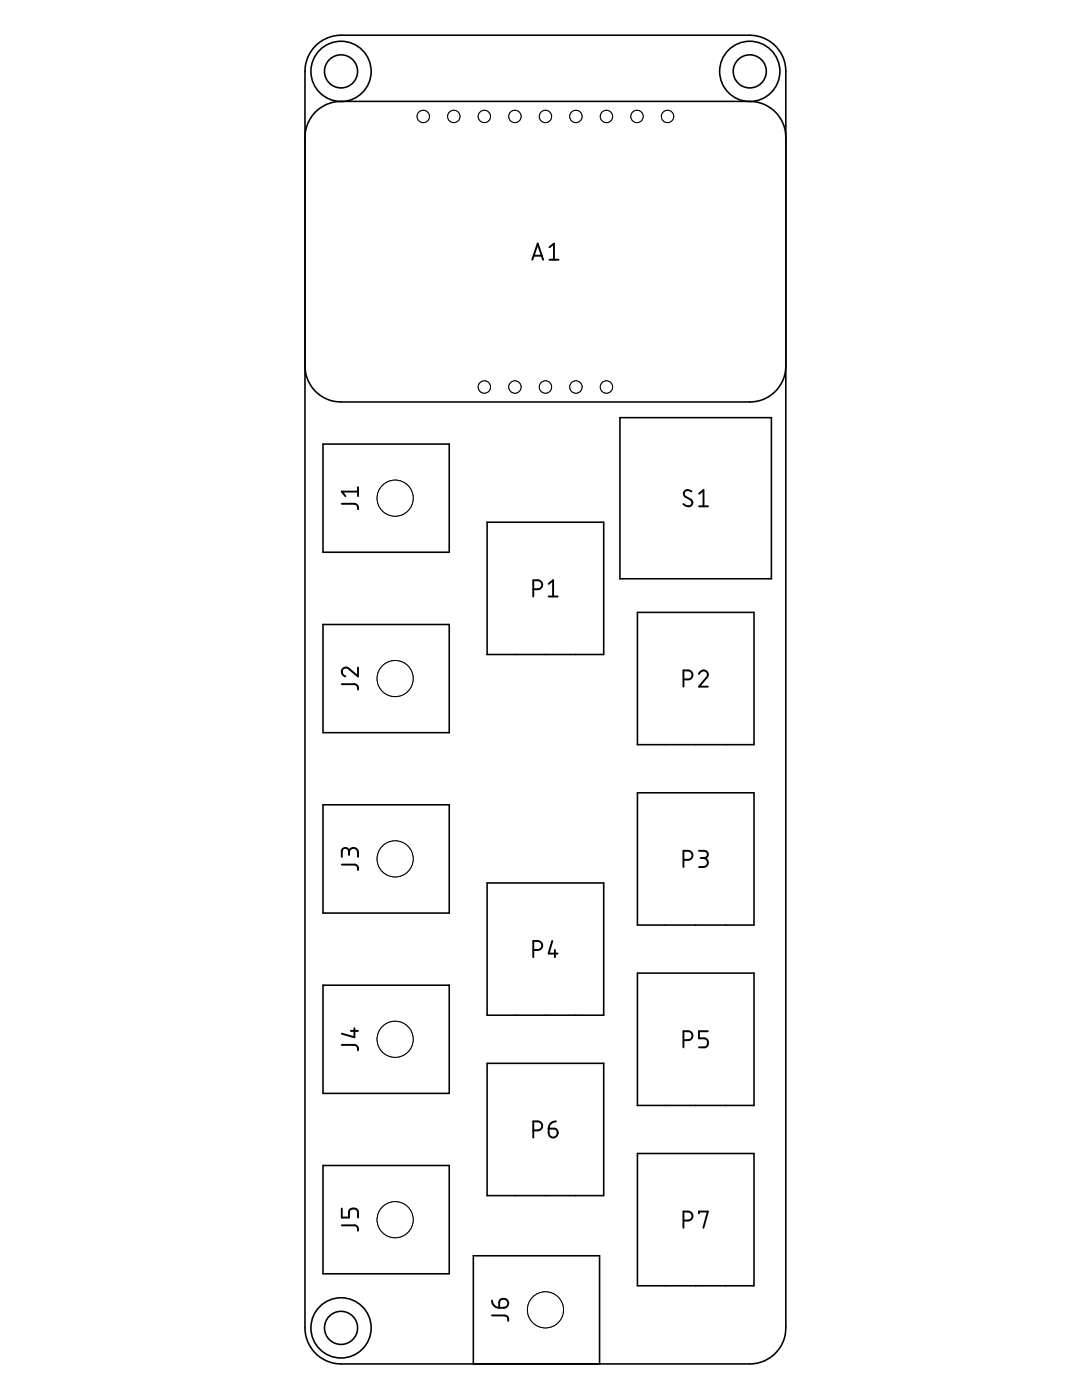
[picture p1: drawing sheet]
<svg xmlns="http://www.w3.org/2000/svg" width="216mm" height="279mm" viewBox="0 0 216 279" stroke-linecap="round" stroke-linejoin="round" font-family="sans-serif">
<g fill="none" stroke="#000" stroke-width=".32">
<path d="M62.7 9.4a7.3 7.3 0 0 1 5.4-2.4h81.5a7.2 7.2 0 0 1 7.2 7.2v250.8a7.2 7.2 0 0 1-7.2 7.2h-81.5a7.2 7.2 0 0 1-7.2-7.2v-250.8a7.3 7.3 0 0 1 1.8-4.8zM60.9 27.4a7.2 7.2 0 0 1 7.2-7.2h81.5a7.2 7.2 0 0 1 7.2 7.2M60.9 73a7.2 7.2 0 0 0 7.2 7.2h81.5a7.2 7.2 0 0 0 7.2-7.2M64.5 88.6h25.1v21.6h-25.1zM123.7 83.4h30.2v32.1h-30.2zM97.2 104.2h23.3v26.4h-23.3zM64.5 124.6h25.1v21.6h-25.1zM127.2 122.2h23.3v26.4h-23.3zM127.2 158.2h23.3v26.4h-23.3zM64.5 160.6h25.1v21.6h-25.1zM97.2 176.2h23.3v26.4h-23.3zM64.5 196.6h25.1v21.6h-25.1z"/>
<path d="M127.2 194.2h23.3v26.4h-23.3zM97.2 212.2h23.3v26.4h-23.3zM64.5 232.6h25.1v21.6h-25.1zM127.2 230.2h23.3v26.4h-23.3zM94.4 272.2v-21.6h25.2v21.6"/>
<circle cx="68.1" cy="14.2" r="6"/>
<circle cx="68.1" cy="14.2" r="3.3"/>
<circle cx="149.6" cy="14.2" r="6"/>
<circle cx="149.6" cy="14.2" r="3.3"/>
<circle cx="68.1" cy="265" r="6"/>
<circle cx="68.1" cy="265" r="3.3"/>
</g>
<g fill="none" stroke="#000" stroke-width=".38">
<path d="M106.2 51.8l1.1-3.2 1.1 3.2M106.5 51h1.6M109.6 49.3l.9-.7v3.2M109.6 51.8h1.8M71.4 97.2v1.8M71.4 98.1h-3.2l.7 .9M138 98.1a.81 .81 0 0 0-1.2-.2 .81 .81 0 0 0-.1 1.1l1.1 .7a.78 .78 0 0 1 .2 1.1 .78 .78 0 0 1-1.2 .1l-.4-.3M139.5 98.5l.9-.7v3.2M68.2 100.5l2.7 .1 .5 .4v.6M106.4 117.6a1.56 1.56 0 0 0 1.6-.3 .89 .89 0 0 0 .1-1 .89 .89 0 0 0-.8-.5h-.9v3.2M109.5 116.5l.9-.7v3.2M109.5 119h1.8"/>
<path d="M139.5 101h1.8M68.2 136.5l2.7 .1 .5 .5v.5M71.4 133.2v1.8l-1.8-1.5a.88 .88 0 0 0-1.4 .2 .88 .88 0 0 0 .7 1.3M136.4 135.6h.9a.9 .9 0 0 0 .9-.9 .9 .9 0 0 0-.9-.9h-.9v3.2M139.5 134.5a.88 .88 0 0 1 1.2-.7 .88 .88 0 0 1 .3 1.4l-1.5 1.8h1.7M68.2 172.6h2.7l.5 .4v.6M69.6 170.1a.9 .9 0 0 1 .9-.9 .9 .9 0 0 1 .9 .9v.9M69.6 170.6v-.7a.72 .72 0 0 0-.7-.7 .72 .72 0 0 0-.7 .7v1.1M136.4 171.6a1.57 1.57 0 0 0 1.6-.3 .9 .9 0 0 0 .1-1 .9 .9 0 0 0-.8-.5h-.9v3.2M139.5 169.8h1a.72 .72 0 0 1 .7 .7 .72 .72 0 0 1-.7 .7h-.7M140.4 171.2a.9 .9 0 0 1 .9 .9 .9 .9 0 0 1-.9 .9h-.9M106.4 189.6a1.65 1.65 0 0 0 1.6-.3 .9 .9 0 0 0 .1-1 .9 .9 0 0 0-.8-.5h-.9v3.2"/>
<path d="M110.2 187.8l-.7 2.5h1.8M110.7 189.6v1.4M68.2 208.5l2.7 .1 .5 .4v.6M70 205.7h1.4M70.7 205.2v1.8l-2.5-.7M136.4 207.6h.9a.89 .89 0 0 0 .9-.9 .89 .89 0 0 0-.9-.9h-.9v3.2M141.2 205.8h-1.7v1.4h1a.92 .92 0 0 1 .8 .9 .92 .92 0 0 1-.8 .9h-1M106.4 225.6a1.56 1.56 0 0 0 1.6-.3 .89 .89 0 0 0 .1-1 .89 .89 0 0 0-.8-.5h-.9v3.2M109.5 225.2h1.1a.9 .9 0 0 1 .7 1 .9 .9 0 0 1-1 .8 .9 .9 0 0 1-.8-.9zM110.9 223.8l-.9 .3-.4 .5-.1 .6M68.2 244.5l2.7 .1 .5 .4v.6M68.2 241.2v1.8h1.4v-1.1a.92 .92 0 0 1 .9-.7 .92 .92 0 0 1 .9 .7v1.1"/>
<path d="M98.2 259.6l.1 .6 .4 .5 .9 .3M99.9 259.3a.93 .93 0 0 1 1.4 .5 .93 .93 0 0 1-.8 1.2h-.9v-1.1zM136.4 243.6a1.57 1.57 0 0 0 1.6-.3 .9 .9 0 0 0 .1-1 .9 .9 0 0 0-.8-.5h-.9v3.2M139.5 242.1v-.3h1.7l-.8 3.2M98.2 262.5h2.5l.4 .2a.85 .85 0 0 1 .3 .9"/>
</g>
<circle cx="78.8" cy="99.4" r="3.6" fill="none" stroke="#000" stroke-width=".2"/>
<circle cx="78.8" cy="99.4" r="3.6" fill="#fff" stroke="#000" stroke-width=".2"/>
<circle cx="78.8" cy="135.4" r="3.6" fill="none" stroke="#000" stroke-width=".2"/>
<circle cx="78.8" cy="135.4" r="3.6" fill="#fff" stroke="#000" stroke-width=".2"/>
<circle cx="78.8" cy="171.4" r="3.6" fill="none" stroke="#000" stroke-width=".2"/>
<circle cx="78.8" cy="171.4" r="3.6" fill="#fff" stroke="#000" stroke-width=".2"/>
<circle cx="78.8" cy="207.4" r="3.6" fill="none" stroke="#000" stroke-width=".2"/>
<circle cx="78.8" cy="207.4" r="3.6" fill="#fff" stroke="#000" stroke-width=".2"/>
<circle cx="78.8" cy="243.4" r="3.6" fill="none" stroke="#000" stroke-width=".2"/>
<circle cx="78.8" cy="243.4" r="3.6" fill="#fff" stroke="#000" stroke-width=".2"/>
<circle cx="108.8" cy="261.4" r="3.6" fill="none" stroke="#000" stroke-width=".2"/>
<circle cx="108.8" cy="261.4" r="3.6" fill="#fff" stroke="#000" stroke-width=".2"/>
<circle cx="121" cy="77.2" r="1.23" fill="none" stroke="#000" stroke-width=".2"/>
<circle cx="121" cy="77.2" r="1.23" fill="#fff" stroke="#000" stroke-width=".2"/>
<circle cx="114.9" cy="77.2" r="1.23" fill="none" stroke="#000" stroke-width=".2"/>
<circle cx="114.9" cy="77.2" r="1.23" fill="#fff" stroke="#000" stroke-width=".2"/>
<circle cx="108.8" cy="77.2" r="1.23" fill="none" stroke="#000" stroke-width=".2"/>
<circle cx="108.8" cy="77.2" r="1.23" fill="#fff" stroke="#000" stroke-width=".2"/>
<circle cx="102.7" cy="77.2" r="1.23" fill="none" stroke="#000" stroke-width=".2"/>
<circle cx="102.7" cy="77.2" r="1.23" fill="#fff" stroke="#000" stroke-width=".2"/>
<circle cx="96.6" cy="77.2" r="1.23" fill="none" stroke="#000" stroke-width=".2"/>
<circle cx="96.6" cy="77.2" r="1.23" fill="#fff" stroke="#000" stroke-width=".2"/>
<circle cx="84.5" cy="23.2" r="1.23" fill="none" stroke="#000" stroke-width=".2"/>
<circle cx="84.5" cy="23.2" r="1.23" fill="#fff" stroke="#000" stroke-width=".2"/>
<circle cx="90.6" cy="23.2" r="1.23" fill="none" stroke="#000" stroke-width=".2"/>
<circle cx="90.6" cy="23.2" r="1.23" fill="#fff" stroke="#000" stroke-width=".2"/>
<circle cx="96.6" cy="23.2" r="1.23" fill="none" stroke="#000" stroke-width=".2"/>
<circle cx="96.6" cy="23.2" r="1.23" fill="#fff" stroke="#000" stroke-width=".2"/>
<circle cx="102.7" cy="23.2" r="1.23" fill="none" stroke="#000" stroke-width=".2"/>
<circle cx="102.7" cy="23.2" r="1.23" fill="#fff" stroke="#000" stroke-width=".2"/>
<circle cx="108.8" cy="23.2" r="1.23" fill="none" stroke="#000" stroke-width=".2"/>
<circle cx="108.8" cy="23.2" r="1.23" fill="#fff" stroke="#000" stroke-width=".2"/>
<circle cx="114.9" cy="23.2" r="1.23" fill="none" stroke="#000" stroke-width=".2"/>
<circle cx="114.9" cy="23.2" r="1.23" fill="#fff" stroke="#000" stroke-width=".2"/>
<circle cx="121" cy="23.2" r="1.23" fill="none" stroke="#000" stroke-width=".2"/>
<circle cx="121" cy="23.2" r="1.23" fill="#fff" stroke="#000" stroke-width=".2"/>
<circle cx="127.1" cy="23.2" r="1.23" fill="none" stroke="#000" stroke-width=".2"/>
<circle cx="127.1" cy="23.2" r="1.23" fill="#fff" stroke="#000" stroke-width=".2"/>
<circle cx="133.2" cy="23.2" r="1.23" fill="none" stroke="#000" stroke-width=".2"/>
<circle cx="133.2" cy="23.2" r="1.23" fill="#fff" stroke="#000" stroke-width=".2"/>
</svg>
